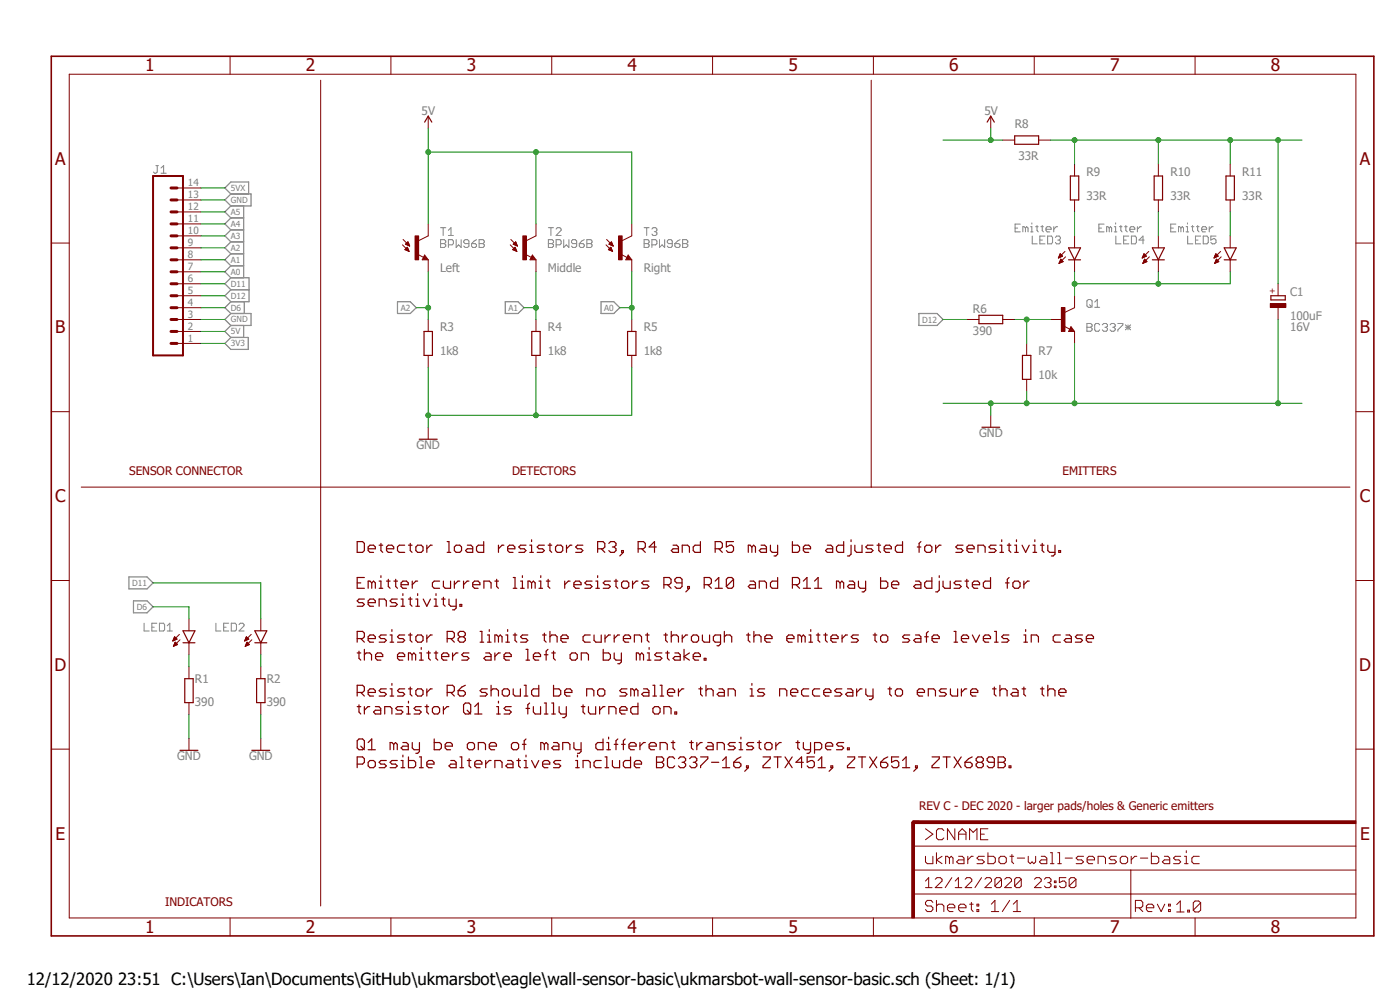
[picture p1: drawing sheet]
<svg xmlns="http://www.w3.org/2000/svg" width="297mm" height="210mm" viewBox="0 0 297 210" stroke-linecap="round" stroke-linejoin="round" font-family="sans-serif">
<defs><g id="words">
<g font-size="3.7" fill="#800000">
<text x="30.8" y="15.2">1</text>
<text x="64.9" y="15.2">2</text>
<text x="99" y="15.2">3</text>
<text x="133.1" y="15.2">4</text>
<text x="167.3" y="15.2">5</text>
<text x="201.4" y="15.2">6</text>
<text x="235.5" y="15.2">7</text>
<text x="269.6" y="15.2">8</text>
<text x="11.7" y="35">A</text>
<text x="288.5" y="35">A</text>
<text x="11.7" y="70.7">B</text>
<text x="288.5" y="70.7">B</text>
<text x="11.7" y="106.6">C</text>
<text x="288.5" y="106.6">C</text>
<text x="11.6" y="142.4">D</text>
<text x="288.3" y="142.4">D</text>
<text x="11.8" y="178.1">E</text>
<text x="288.5" y="178.1">E</text>
<text x="30.8" y="197.9">1</text>
<text x="64.9" y="197.9">2</text>
<text x="99" y="197.9">3</text>
<text x="133.1" y="197.9">4</text>
<text x="167.3" y="197.9">5</text>
<text x="201.4" y="197.9">6</text>
<text x="235.5" y="197.9">7</text>
<text x="269.6" y="197.9">8</text>
</g>
<text font-size="3.6" x="5.7" y="209">12/12/2020 23:51 C:\Users\Ian\Documents\GitHub\ukmarsbot\eagle\wall-sensor-basic\ukmarsbot-wall-sensor-basic.sch (Sheet: 1/1)</text>
<g font-size="2.5" fill="#808080">
<text x="89.5" y="24.4">5V</text>
<text x="208.8" y="24.4">5V</text>
<text x="215.3" y="27.2">R8</text>
<text x="216.1" y="34">33R</text>
<text x="230.5" y="37.3">R9</text>
<text x="248.3" y="37.3">R10</text>
<text x="263.5" y="37.3">R11</text>
<text x="230.5" y="42.4">33R</text>
<text x="248.3" y="42.4">33R</text>
<text x="263.5" y="42.4">33R</text>
<text x="93.4" y="57.7">Left</text>
<text x="116.2" y="57.7">Middle</text>
<text x="136.6" y="57.7">Right</text>
<text x="273.7" y="62.7">C1</text>
<text x="93.4" y="70.3">R3</text>
<text x="116.2" y="70.3">R4</text>
<text x="136.6" y="70.3">R5</text>
<text x="206.4" y="71.1">390</text>
<text x="206.4" y="66.3">R6</text>
<text x="273.7" y="67.8">100uF</text>
<text x="273.7" y="70.3">16V</text>
<text x="93.4" y="75.4">1k8</text>
<text x="116.2" y="75.4">1k8</text>
<text x="136.6" y="75.4">1k8</text>
<text x="220.3" y="75.4">R7</text>
<text x="220.3" y="80.5">10k</text>
<text x="88.4" y="95.2">GND</text>
<text x="207.7" y="92.7">GND</text>
<text x="41.4" y="149.8">390</text>
<text x="41.4" y="145">R1</text>
<text x="56.6" y="149.8">390</text>
<text x="56.6" y="145">R2</text>
<text x="37.6" y="161.2">GND</text>
<text x="52.8" y="161.2">GND</text>
</g>
<g font-size="2.5" fill="#800000">
<text x="27.4" y="100.8">SENSOR CONNECTOR</text>
<text x="108.6" y="100.8">DETECTORS</text>
<text x="225.4" y="100.8">EMITTERS</text>
<text x="195" y="171.9">REV C - DEC 2020 - larger pads/holes &amp; Generic emitters</text>
<text x="35" y="192.2">INDICATORS</text>
</g>
<g font-size="2.1" fill="#808080">
<text x="39.9" y="39.5">14</text>
<text x="39.9" y="47.1">11</text>
<text x="39.9" y="44.6">12</text>
<text x="39.9" y="42">13</text>
<text x="39.9" y="52.2">9</text>
<text x="39.9" y="49.7">10</text>
<text x="39.9" y="59.8">6</text>
<text x="39.9" y="57.3">7</text>
<text x="39.9" y="54.7">8</text>
<text x="39.9" y="64.9">4</text>
<text x="39.9" y="62.4">5</text>
<text x="39.9" y="70">2</text>
<text x="39.9" y="67.4">3</text>
<text x="39.9" y="72.5">1</text>
</g>
<g font-size="1.8" fill="#808080">
<text x="49" y="40.5">5VX</text>
<text x="49" y="43.1">GND</text>
<text x="49" y="45.6">A5</text>
<text x="49" y="50.7">A3</text>
<text x="49" y="48.1">A4</text>
<text x="49" y="53.2">A2</text>
<text x="49" y="55.8">A1</text>
<text x="49" y="58.3">A0</text>
<text x="49" y="63.4">D12</text>
<text x="49" y="65.9">D6</text>
<text x="49" y="60.8">D11</text>
<text x="85" y="65.9">A2</text>
<text x="107.9" y="65.9">A1</text>
<text x="128.2" y="65.9">A0</text>
<text x="49" y="71">5V</text>
<text x="49" y="68.4">GND</text>
<text x="195.7" y="68.5">D12</text>
<text x="49" y="73.5">3V3</text>
<text x="28.1" y="124.3">D11</text>
<text x="29" y="129.4">D6</text>
</g>
<text font-size="1.8" fill="#800000" x="270.6" y="62.3" transform="rotate(-90 270.6 62.3)">+</text>
</g></defs>
<path d="M10.5 11.6l281.3 187.3M291.8 11.6l-281.3 187.3" fill="none" stroke="#fff" stroke-width=".21"/>
<g fill="none" stroke="#808080" stroke-width=".21">
<path d="M33.1 35.1h.5M33.4 35.1v1.4l-.3 .2h-.3l-.2-.2M34.2 36.7h1.1M34.2 35.6l.5-.5v1.6M93.5 50.8h.8l.3 .3v.3l-.3 .3 .3 .2v.3l-.3 .3h-.8zM93.5 51.7h.8M93.5 48.3h1.1M94 48.3v1.7M95.1 51.9h.8l.3-.2v-.6l-.3-.3h-.8v1.7M95.1 48.9l.6-.6v1.7M95.1 50h1.1M96.8 50.8v1.7l.5-.6 .5 .6v-1.7"/>
<path d="M99.5 51.7h-.8l-.3-.3v-.3l.3-.3h.5l.3 .3v1.1l-.3 .3h-.5l-.3-.3M100 51.7h.8l.3 .2v.3l-.3 .3h-.5l-.3-.3zM101.1 50.8l-1.1 .9M101.6 50.8h.9l.2 .3v.3l-.2 .3 .2 .2v.3l-.2 .3h-.9zM101.6 51.7h.9M116.3 50.8h.8l.3 .3v.3l-.3 .3 .3 .2v.3l-.3 .3h-.8zM116.3 51.7h.8M116.3 48.3h1.1M116.9 48.3v1.7M118 51.9h.8l.2-.2v-.6l-.2-.3h-.8v1.7M118 48.6l.2-.3h.6l.2 .3v.3l-1 1.1h1M119.6 50.8v1.7l.5-.6 .6 .6v-1.7"/>
<path d="M122.3 51.7h-.8l-.3-.3v-.3l.3-.3h.5l.3 .3v1.1l-.3 .3h-.5l-.3-.3M122.9 51.7h.8l.3 .2v.3l-.3 .3h-.6l-.2-.3zM124 50.8l-.6 .3-.5 .6M124.5 50.8h.8l.3 .3v.3l-.3 .3 .3 .2v.3l-.3 .3h-.8zM124.5 51.7h.8M136.7 50.8h.8l.2 .3v.3l-.2 .3 .2 .2v.3l-.2 .3h-.8zM136.7 51.7h.8M136.7 48.3h1M137.2 48.3v1.7M138.3 51.9h.8l.3-.2v-.6l-.3-.3h-.8v1.7M138.3 48.6l.3-.3h.5l.3 .3v.3l-.3 .2M138.8 49.1h.3"/>
<path d="M139.1 49.1l.3 .3v.3l-.3 .3h-.5l-.3-.3M139.9 50.8v1.7l.6-.6 .5 .6v-1.7M142.6 51.7h-.8l-.2-.3v-.3l.2-.3h.6l.2 .3v1.1l-.2 .3h-.6l-.2-.3M143.2 51.7h.8l.3 .2v.3l-.3 .3h-.5l-.3-.3zM144.3 50.8l-1.1 .9M144.8 50.8h.8l.3 .3v.3l-.3 .3 .3 .2v.3l-.3 .3h-.8zM144.8 51.7h.8M215.3 48.4h.6M216.5 47.5h-1.2v1.7h1.2M217.6 48.4l-.3-.3h-.3v1.1M217.6 48.4v.8M217.6 48.4l.2-.3 .3 .3v.8"/>
<path d="M218.7 49.2h.5M218.7 48.1h.2v1.1M218.9 47.3v.2M219 50.1v1.6h1M219.7 48.1h.6M220 47.8v1.1l.3 .3M220.6 50.9h.5M220.8 48.1h.6M221.1 47.8v1.1l.3 .3M221.7 50.1h-1.1v1.6h1.1M221.9 48.6h1.1v-.2l-.3-.3h-.5l-.3 .3v.5l.3 .3h.5M222.2 50.1h.9l.2 .3v1l-.2 .3h-.9z"/>
<path d="M223.6 48.1v1.1M223.9 50.4l.3-.3h.5l.3 .3v.2l-.3 .3M224.4 48.1h-.3l-.5 .5M224.4 50.9h.3M224.7 50.9l.3 .3v.2l-.3 .3h-.5l-.3-.3M233.1 48.4h.6M234.2 47.5h-1.1v1.7h1.1M235.3 48.4l-.3-.3h-.2v1.1M235.3 48.4v.8M235.3 48.4l.3-.3 .2 .3v.8M236.4 49.2h.5M236.4 48.1h.3v1.1"/>
<path d="M236.7 47.3v.2M236.7 50.1v1.6h1.1M237.5 48.1h.5M237.8 47.8v1.1l.2 .3M238.4 50.9h.5M238.6 48.1h.5M238.8 47.8v1.1l.3 .3M239.5 50.1h-1.1v1.6h1.1M239.7 48.6h1v-.2l-.2-.3h-.6l-.2 .3v.5l.2 .3h.6M240 50.1h.8l.3 .3v1l-.3 .3h-.8zM241.3 48.1v1.1M242.1 48.1h-.2l-.6 .5"/>
<path d="M242.7 50.9h-1.1l.9-.8v1.6M248.4 48.4h.5M249.5 47.5h-1.1v1.7h1.1M250.5 48.4l-.2-.3h-.3v1.1M250.5 48.4v.8M250.5 48.4l.3-.3 .3 .3v.8M251.6 49.2h.6M251.6 48.1h.3v1.1M251.9 47.3v.2M252 50.1v1.6h1.1M252.7 48.1h.6M253 47.8v1.1l.3 .3"/>
<path d="M253.6 50.9h.6M253.8 48.1h.6M254.1 47.8v1.1l.3 .3M254.7 50.1h-1.1v1.6h1.1M254.9 48.6h1.1v-.2l-.3-.3h-.5l-.3 .3v.5l.3 .3h.5M255.3 50.1h.8l.2 .3v1l-.2 .3h-.8zM256.5 48.1v1.1M257.4 48.1h-.3l-.6 .5M258 50.1h-1.1v.8l.8-.3 .3 .3v.5l-.3 .3h-.5l-.3-.3M230.6 68.6h.8l.3 .3v.3l-.3 .2 .3 .3v.3l-.3 .3h-.8zM230.6 69.4h.8M230.9 63.5h.5l.3 .3v1.1l-.3 .3h-.5l-.3-.3v-1.1z"/>
<path d="M231.1 64.6l.6 .6M232.2 65.2h1.1M232.2 64.1l.6-.6v1.7M233.3 68.9l-.3-.3h-.5l-.3 .3v1.1l.3 .3h.5l.3-.3M233.8 68.9l.3-.3h.6l.2 .3v.3l-.2 .2M234.4 69.4h.3M234.7 69.4l.2 .3v.3l-.2 .3h-.6l-.3-.3M235.5 68.9l.3-.3h.5l.3 .3v.3l-.3 .2M236.1 69.4h.2M236.3 69.4l.3 .3v.3l-.3 .3h-.5l-.3-.3M237.2 68.6h1v.3l-1 1.1v.3M238.8 69.4h1.1"/>
<path d="M238.8 68.9l1.1 1.1M239.3 68.9v1.1M239.9 68.9l-1.1 1.1M30.6 132.2v1.7h1.1M32.2 133.1h.5M33.3 132.2h-1.1v1.7h1.1M33.8 132.2h.9l.2 .3v1.1l-.2 .3h-.9zM35.5 133.9h1.1M35.5 132.8l.5-.6v1.7M45.8 132.2v1.7h1.1M47.5 133.1h.5M48.5 132.2h-1v1.7h1"/>
<path d="M49.1 132.2h.8l.3 .3v1.1l-.3 .3h-.8zM50.7 132.5l.3-.3h.5l.3 .3v.3l-1.1 1.1h1.1"/>
</g>
<g fill="none" stroke="#808080" stroke-width=".25">
<path d="M49 58.9h3.8v5.1h-3.8M49 41.1h4.3v2.6h-4.3M49 41.1l-1.3 1.3 1.3 1.3M49 58.9l-1.3 1.3 1.3 1.3M49 48.8l-1.3 1.2 1.3 1.3M49 48.8h2.7M49 51.3h2.7M49 46.2l-1.3 1.3 1.3 1.3M49 46.2h2.7M49 43.7l-1.3 1.3 1.3 1.2M49 51.3l-1.3 1.3 1.3 1.2M49 53.8h2.7"/>
<path d="M49 53.8l-1.3 1.3 1.3 1.3M49 56.4h2.7M49 56.4l-1.3 1.3 1.3 1.2M49 41.1l-1.3-1.2 1.3-1.3h3.7v2.5M51.7 43.7v15.2M49 66.5h4.3v2.5h-4.3M49 61.5l-1.3 1.2 1.3 1.3M49 61.5h3.8M49 69l-1.3 1.3 1.3 1.3M49 71.6h3.7v2.5h-3.7l-1.3-1.2zM49 66.5l-1.3 1.3 1.3 1.2M49 64l-1.3 1.3 1.3 1.2"/>
<path d="M51.7 69v2.6M51.8 64v2.5M84.3 64h2.7l1.3 1.3-1.3 1.2h-2.7zM107.2 64h2.7l1.3 1.3-1.3 1.2h-2.7zM127.5 64h2.7l1.3 1.3-1.3 1.2h-2.7zM194.9 66.5h3.9l1.3 1.3-1.3 1.2h-3.9zM27.3 122.4h3.9l1.3 1.3-1.3 1.2h-3.9zM28.3 127.5h2.9l1.3 1.2-1.3 1.3h-2.9z"/>
</g>
<g fill="none" stroke="#800000" stroke-width=".21">
<path d="M68 17v175.2M184.8 17v86.3M37.5 39.9h5.1M37.5 57.7h5.1M37.5 55.1h5.1M37.5 52.6h5.1M37.5 50h5.1M37.5 47.5h5.1M37.5 45h5.1M37.5 42.4h5.1M37.5 72.9h5.1M37.5 70.3h5.1"/>
<path d="M37.5 67.8h5.1M37.5 65.3h5.1M37.5 62.7h5.1M37.5 60.2h5.1M17.2 103.3h269.2"/>
</g>
<g fill="none" stroke="#800000" stroke-width=".25">
<path d="M75.8 114.9h1.1l.4 .4v1.5l-.4 .4h-1.1zM78.1 116.4h1.5v-.4l-.4-.3h-.7l-.4 .3v.8l.4 .4h.7M80.4 115.7h.8M80.8 115.3v1.5l.4 .4M82 116.4h1.5v-.4l-.4-.3h-.7l-.4 .3v.8l.4 .4h.7M85.9 115.7h-1.2l-.4 .3v.8l.4 .4h1.2M86.7 115.7h.7M87 115.3v1.5l.4 .4M88.2 116l.4-.3h.8l.3 .3v.8l-.3 .4h-.8l-.4-.4zM90.6 115.7v1.5M91.7 115.7h-.4l-.7 .7M94.9 117.2h.7"/>
<path d="M94.9 114.9h.3v2.3M96.4 116l.4-.3h.7l.4 .3v.8l-.4 .4h-.7l-.4-.4zM99.1 115.7h.8l.4 .3v1.2h-1.2l-.3-.4 .3-.4h1.2M102.6 114.9v2.3h-1.1l-.4-.4v-.8l.4-.3h1.1M105.7 115.7v1.5M106.9 115.7h-.4l-.8 .7M107.7 116.4h1.5v-.4l-.4-.3h-.7l-.4 .3v.8l.4 .4h.7M111.6 115.7h-1.2l-.3 .3 .3 .4h.8l.4 .4-.4 .4h-1.1M112.4 117.2h.8M112.4 115.7h.4v1.5M112.8 114.5v.4M115.5 115.7h-1.2l-.3 .3 .3 .4h.8l.4 .4-.4 .4h-1.1"/>
<path d="M116.3 115.7h.8M116.7 115.3v1.5l.4 .4M117.9 116l.3-.3h.8l.4 .3v.8l-.4 .4h-.8l-.3-.4zM120.2 115.7v1.5M121.3 115.7h-.4l-.7 .7M123.7 115.7h-1.2l-.4 .3 .4 .4h.8l.4 .4-.4 .4h-1.2M126.8 116.4h1.1l.4-.4v-.7l-.4-.4h-1.1v2.3M127.6 116.4l.7 .8M129.2 115.3l.3-.4h.8l.4 .4v.4l-.4 .3M129.9 116h.4M130.3 116l.4 .4v.4l-.4 .4h-.8l-.3-.4M131.9 116.8h.3v.4h-.3z"/>
<path d="M132.2 117.2l-.7 .7M135.4 116.4h1.1l.4-.4v-.7l-.4-.4h-1.1v2.3M136.1 116.4l.8 .8M139.2 116h-1.5l1.2-1.1v2.3M142.8 115.7h.8l.3 .3v1.2h-1.1l-.4-.4 .4-.4h1.1M144.7 117.2v-1.5h1.2l.4 .3v1.2M148.6 114.9v2.3h-1.2l-.3-.4v-.8l.3-.3h1.2M151.7 116.4h1.2l.3-.4v-.7l-.3-.4h-1.2v2.3M152.5 116.4l.7 .8M155.6 114.9h-1.5v1.1l.8-.3h.3l.4 .3v.8l-.4 .4h-.7l-.4-.4M159.5 116l-.4-.3h-.4v1.5M159.5 116v1.2"/>
<path d="M159.5 116l.4-.3 .4 .3v1.2M161.5 115.7h.7l.4 .3v1.2h-1.1l-.4-.4 .4-.4h1.1M163.4 115.7v1.1l.4 .4h1.2M165 115.7v1.9l-.4 .3h-.4M168.1 114.9v2.3h1.1l.4-.4v-.8l-.4-.3h-1.1M170.4 116.4h1.6v-.4l-.4-.3h-.8l-.4 .3v.8l.4 .4h.8M175.5 115.7h.8l.4 .3v1.2h-1.2l-.4-.4 .4-.4h1.2M179 114.9v2.3h-1.2l-.3-.4v-.8l.3-.3h1.2M180.6 115.7v1.9l-.4 .3h-.4M180.6 114.5v.4M181.4 115.7v1.1l.3 .4h1.2v-1.5M185.2 115.7h-1.1l-.4 .3 .4 .4h.7l.4 .4-.4 .4h-1.1"/>
<path d="M186.1 115.7h.7M186.4 115.3v1.5l.4 .4M187.6 116.4h1.5v-.4l-.4-.3h-.7l-.4 .3v.8l.4 .4h.7M191.5 114.9v2.3h-1.2l-.4-.4v-.8l.4-.3h1.2M194.6 116h.8M195.4 114.9l-.4 .4v1.9M196.2 116l.4-.3h.7l.4 .3v.8l-.4 .4h-.7l-.4-.4zM198.5 115.7v1.5M199.6 115.7h-.3l-.8 .7M204.3 115.7h-1.1l-.4 .3 .4 .4h.7l.4 .4-.4 .4h-1.1M205.1 116.4h1.6v-.4l-.4-.3h-.8l-.4 .3v.8l.4 .4h.8M207.5 117.2v-1.5h1.1l.4 .3v1.2"/>
<path d="M211.3 115.7h-1.1l-.4 .3 .4 .4h.7l.4 .4-.4 .4h-1.1M212.1 117.2h.8M212.1 115.7h.4v1.5M212.5 114.5v.4M213.7 115.7h.8M214.1 115.3v1.5l.4 .4M215.3 117.2h.7M215.3 115.7h.3v1.5M215.6 114.5v.4M216.8 115.7l.8 1.5 .8-1.5M219.2 117.2h.7M219.2 115.7h.3v1.5"/>
<path d="M219.5 114.5v.4M220.7 115.7h.8M221.1 115.3v1.5l.4 .4M222.3 115.7v1.1l.4 .4h1.1M223.8 115.7v1.9l-.4 .3h-.3M224.6 116.8h.4v.4h-.4zM75.8 135.5h1.1l.4-.4v-.8l-.4-.4h-1.1v2.3M75.8 123.7h.7M75.8 138.5h.7M76.2 138.1v1.6l.3 .3M76.5 135.5l.8 .7M77.3 122.5h-1.5v2.3h1.5"/>
<path d="M77.3 137.8v2.2M77.3 127.1h-1.1l-.4 .4 .4 .3h.7l.4 .4-.4 .4h-1.1M77.3 138.9l.4-.4h.7l.4 .4v1.1M78.1 127.8h1.5v-.3l-.4-.4h-.7l-.4 .4v.7l.4 .4h.7M78.1 135.5h1.5v-.4l-.4-.4h-.7l-.4 .4v.7l.4 .4h.7M78.9 123.7l-.4-.4h-.4v1.5M78.9 123.7l.3-.4 .4 .4v1.1M78.9 123.7v1.1M79.7 139.3h1.5v-.4l-.4-.4h-.7l-.4 .4v.8l.4 .3h.7M80.4 123.3h.4v1.5M80.4 124.8h.8M80.4 128.6v-1.5h1.2l.4 .4v1.1"/>
<path d="M80.8 122.1v.4M82 134.7h-1.2l-.4 .4 .4 .4h.8l.4 .3-.4 .4h-1.2M82 123.3h.8M82.4 122.9v1.5l.4 .4M82.8 136.2h.7M82.8 134.7h.3v1.5M83.1 133.6v.3M83.6 123.3h.7M83.9 122.9v1.5l.4 .4M84.3 127.1h-1.2l-.3 .4 .3 .3h.8l.4 .4-.4 .4h-1.1M84.3 139.3h1.6v-.4l-.4-.4h-.8l-.4 .4v.8l.4 .3h.8M85.1 124h1.5v-.3l-.4-.4h-.7l-.4 .4v.7l.4 .4h.7"/>
<path d="M85.1 128.6h.8M85.1 127.1h.4v1.5M85.5 125.9v.4M85.9 134.7h-1.2l-.4 .4 .4 .4h.8l.4 .3-.4 .4h-1.2M86.7 127.1h.7M86.7 134.7h.7M87 126.7v1.5l.4 .4M87 134.3v1.5l.4 .4M87.4 138.9l.4-.4 .4 .4v1.1M87.4 138.9l-.4-.4h-.3v1.5M87.4 138.9v1.1M87.5 123.3v1.5"/>
<path d="M88.2 135.1l.4-.4h.8l.3 .4v.7l-.3 .4h-.8l-.4-.4zM88.2 128.6h.8M88.2 127.1h.4v1.5M88.6 123.3h-.4l-.7 .7M88.6 125.9v.4M89 138.5h.4v1.5M89.4 137.4v.4M89.8 127.1l.8 1.5 .7-1.5M90.6 134.7v1.5M90.6 138.5h.7M90.9 138.1v1.6l.4 .3M91.7 134.7h-.4l-.7 .8"/>
<path d="M92.1 128.6h.8M92.1 127.1h.4v1.5M92.1 138.5h.8M92.5 125.9v.4M92.5 138.1v1.6l.4 .3M93.3 123.3h-1.2l-.4 .4v.7l.4 .4h1.2M93.7 127.1h.7M93.7 139.3h1.5v-.4l-.4-.4h-.7l-.4 .4v.8l.4 .3h.7M94.1 123.3v1.1l.3 .4h1.2v-1.5M94.1 126.7v1.5l.3 .4M94.9 135.5h1.1l.4-.4v-.8l-.4-.4h-1.1v2.3M95.2 127.1v1.1l.4 .4h1.2"/>
<path d="M95.6 135.5l.8 .7M96 138.5v1.5M96.4 123.3v1.5M96.8 127.1v1.9l-.4 .4h-.4M97.2 138.5h-.4l-.8 .8M97.5 123.3h-.3l-.8 .7M97.6 128.2h.4v.4h-.4zM97.6 135.1l-.4-.4v-.4l.4-.4h.7l.4 .4v.4l-.4 .4M97.6 135.1l-.4 .4v.3l.4 .4h.7l.4-.4v-.3l-.4-.4M97.6 135.1h.7M98.3 123.3v1.5M99.5 123.3h-.4l-.8 .7"/>
<path d="M99.5 138.5h-1.2l-.3 .4 .3 .4h.8l.4 .4-.4 .3h-1.1M100.3 124h1.5v-.3l-.4-.4h-.7l-.4 .4v.7l.4 .4h.7M101.9 133.9h.3v2.3M101.9 136.2h.7M102.7 124.8v-1.5h1.1l.4 .4v1.1M103 138.5h.8l.4 .4v1.1h-1.2l-.3-.3 .3-.4h1.2M103.4 136.2h.8M103.4 134.7h.4v1.5M103.8 133.6v.3M105 123.3h.7M105 138.5v1.5M105.4 122.9v1.5l.3 .4"/>
<path d="M105.7 135.1l.4-.4 .4 .4v1.1M105.7 135.1v1.1M105.7 135.1l-.3-.4h-.4v1.5M106.1 138.5h-.4l-.7 .8M106.9 139.3h1.6v-.4l-.4-.4h-.8l-.4 .4v.8l.4 .3h.8M107.3 134.7h.4v1.5M107.3 136.2h.8M107.7 133.6v.3M108.9 122.5h.4v2.3M108.9 124.8h.7M108.9 134.7h.7M109.3 134.3v1.5l.3 .4"/>
<path d="M110.4 124.8h.8M110.4 123.3h.4v1.5M110.8 122.1v.4M111.6 137.8h.4v2.2M112 134.7h-1.2l-.4 .4 .4 .4h.8l.4 .3-.4 .4h-1.2M112.8 123.7v1.1M112.8 123.7l-.4-.4h-.4v1.5M112.8 123.7l.4-.4 .3 .4v1.1M113.2 139.3h1.5v-.4l-.4-.4h-.8l-.3 .4v.8l.3 .3h.8M114.3 124.8h.8M114.3 123.3h.4v1.5M114.7 122.1v.4"/>
<path d="M115.1 134.7h.8M115.5 134.3v1.5l.4 .4M115.5 138.9h.7M115.9 123.3h.8M116.2 137.8l-.3 .3v1.9M116.3 122.9v1.5l.4 .4M116.7 133.9v2.3M116.7 135.1l.4-.4h.7l.4 .4v1.1M117.1 138.5h.7M117.4 138.1v1.6l.4 .3M119 135.5h1.5v-.4l-.4-.4h-.7l-.4 .4v.7l.4 .4h.7M119.8 123.3v1.5"/>
<path d="M120.9 123.3h-.3l-.8 .7M120.9 138.9l.4-.4h.8l.4 .4v.8l-.4 .3h-.8l-.4-.3zM121.8 124h1.5v-.3l-.4-.4h-.8l-.3 .4v.7l.3 .4h.8M125.2 134.7h-1.1l-.4 .4v.7l.4 .4h1.1M125.6 123.3h-1.1l-.4 .4 .4 .3h.7l.4 .4-.4 .4h-1.1M126 134.7v1.1l.4 .4h1.2v-1.5M126.4 123.3h.4v1.5M126.4 124.8h.8M126.8 122.1v.4M128 137.8v2.2h1.1l.4-.3v-.8l-.4-.4h-1.1M128.4 134.7v1.5M129.5 123.3h-1.1l-.4 .4 .4 .3h.7l.4 .4-.4 .4h-1.1"/>
<path d="M129.5 134.7h-.4l-.7 .8M130.3 123.3h.8M130.3 134.7v1.5M130.3 138.5v1.2l.4 .3h1.1M130.7 122.9v1.5l.4 .4M131.4 134.7h-.3l-.8 .8M131.8 138.5v1.9l-.4 .4h-.3M131.9 123.7l.3-.4h.8l.4 .4v.7l-.4 .4h-.8l-.3-.4zM132.2 135.5h1.6v-.4l-.4-.4h-.8l-.4 .4v.7l.4 .4h.8M134.2 123.3v1.5M134.6 136.2v-1.5h1.1l.4 .4v1.1M135.3 123.3h-.3l-.8 .7"/>
<path d="M135.8 138.9l-.4-.4h-.4v1.5M135.8 138.9v1.1M135.8 138.9l.3-.4 .4 .4v1.1M136.9 134.7h.8M137.3 134.3v1.5l.4 .4M137.3 138.5h.4v1.5M137.7 123.3h-1.2l-.4 .4 .4 .3h.8l.4 .4-.4 .4h-1.2M137.7 137.4v.4M140.4 138.5h-1.1l-.4 .4 .4 .4h.7l.4 .4-.4 .3h-1.1M140.8 124h1.2l.4-.3v-.8l-.4-.4h-1.2v2.3M140.8 134.7h.8M141.2 134.3v1.5l.4 .4"/>
<path d="M141.2 138.5h.8M141.6 124l.8 .8M141.6 138.1v1.6l.4 .3M142.4 135.1l.4-.4h.8l.3 .4v1.1M142.4 133.9v2.3M143.2 138.5h.7l.4 .4v1.1h-1.1l-.4-.3 .4-.4h1.1M144.7 123.7h-1.1l-.4-.4v-.4l.4-.4h.7l.4 .4v1.5l-.4 .4h-.7l-.4-.4M144.7 134.7v1.5M145.1 137.8v2.2M145.9 124.4h.4v.4h-.4zM145.9 134.7h-.4l-.8 .8M146.3 124.8l-.8 .8"/>
<path d="M146.3 138.5l-1.2 .8 1.2 .7M146.7 135.1l.4-.4h.7l.4 .4v.7l-.4 .4h-.7l-.4-.4zM147.1 139.3h1.5v-.4l-.4-.4h-.8l-.3 .4v.8l.3 .3h.8M149 134.7v1.1l.4 .4h1.1v-1.5M149.4 124h1.1l.4-.3v-.8l-.4-.4h-1.1v2.3M149.4 139.7h.4v.3h-.4zM150.2 124l.7 .8M151.7 124.8h1.5M151.7 123.3l.8-.8v2.3M152.9 136.2h-1.2l-.4-.4v-.7l.4-.4h1.2v1.9l-.4 .4h-.4M153.7 135.1l.4-.4h.8l.3 .4v1.1M153.7 133.9v2.3"/>
<path d="M155.6 122.9l-.4-.4h-.7l-.4 .4v1.5M155.6 122.9v1.5l-.4 .4h-.7l-.4-.4M155.6 122.9l-1.5 1.5M158.4 134.7h.7M158.7 134.3v1.5l.4 .4M159.1 123.3h.8l.4 .4v1.1h-1.2l-.4-.4 .4-.4h1.2M159.9 135.1l.4-.4h.8l.4 .4v1.1M159.9 133.9v2.3M161.1 124.8v-1.5h1.1l.4 .4v1.1M162.3 135.5h1.5v-.4l-.4-.4h-.8l-.3 .4v.7l.3 .4h.8M165 122.5v2.3h-1.2l-.4-.4v-.7l.4-.4h1.2M166.9 135.5h1.5v-.4l-.3-.4h-.8l-.4 .4v.7l.4 .4h.8"/>
<path d="M168.1 124h1.1l.4-.3v-.8l-.4-.4h-1.1v2.3M168.9 124l.7 .8M170.1 135.1l-.4-.4h-.4v1.5M170.1 135.1v1.1M170.1 135.1l.3-.4 .4 .4v1.1M170.4 124.8h1.6M170.4 123.3l.8-.8v2.3M171.6 136.2h.8M171.6 134.7h.4v1.5M172 133.6v.3M172.8 124.8h1.5M172.8 123.3l.8-.8v2.3"/>
<path d="M173.2 134.7h.7M173.6 134.3v1.5l.3 .4M174.8 134.7h.7M175.1 134.3v1.5l.4 .4M176.3 135.5h1.5v-.4l-.4-.4h-.7l-.4 .4v.7l.4 .4h.7M178.2 123.7l.4-.4 .4 .4v1.1M178.2 123.7l-.4-.4h-.3v1.5M178.2 123.7v1.1M178.6 134.7v1.5M179.8 134.7h-.4l-.8 .8M180.2 123.3h.7l.4 .4v1.1h-1.1l-.4-.4 .4-.4h1.1M182.1 123.3v1.1l.4 .4h1.1"/>
<path d="M182.1 134.7h-1.1l-.4 .4 .4 .4h.7l.4 .3-.4 .4h-1.1M183.6 123.3v1.9l-.3 .4h-.4M185.3 134.7h.7M185.6 134.3v1.5l.4 .4M186.8 122.5v2.3h1.2l.3-.4v-.7l-.3-.4h-1.2M187.2 134.7h.8l.3 .4v.7l-.3 .4h-.8l-.4-.4v-.7zM189.1 124h1.6v-.3l-.4-.4h-.8l-.4 .4v.7l.4 .4h.8M193 134.7h-1.1l-.4 .4 .4 .4h.7l.4 .3-.4 .4h-1.1M194.2 123.3h.8l.4 .4v1.1h-1.2l-.4-.4 .4-.4h1.2M194.2 134.7h.8l.4 .4v1.1h-1.2l-.4-.4 .4-.3h1.2M196.2 135.1h.7M196.9 133.9l-.3 .4v1.9"/>
<path d="M197.7 122.5v2.3h-1.1l-.4-.4v-.7l.4-.4h1.1M197.7 135.5h1.6v-.4l-.4-.4h-.8l-.4 .4v.7l.4 .4h.8M199.3 123.3v1.9l-.4 .4h-.4M199.3 122.1v.4M200.1 123.3v1.1l.3 .4h1.2v-1.5M202.4 133.9h.4v2.3M202.4 136.2h.8M203.9 123.3h-1.1l-.4 .4 .4 .3h.7l.4 .4-.4 .4h-1.1M204 135.5h1.5v-.4l-.4-.4h-.8l-.3 .4v.7l.3 .4h.8M204.7 123.3h.8M205.1 122.9v1.5l.4 .4M206.3 124h1.5v-.3l-.4-.4h-.7l-.4 .4v.7l.4 .4h.7"/>
<path d="M206.3 134.7l.8 1.5 .7-1.5M208.6 135.5h1.5v-.4l-.3-.4h-.8l-.4 .4v.7l.4 .4h.8M210.1 122.5v2.3h-1.1l-.4-.4v-.7l.4-.4h1.1M211 133.9h.4v2.3M211 136.2h.8M213.3 123.7h.8M214 134.7h-1.1l-.4 .4 .4 .4h.8l.3 .3-.3 .4h-1.2M214.1 122.5l-.4 .4v1.9M214.9 123.7l.4-.4h.7l.4 .4v.7l-.4 .4h-.7l-.4-.4zM217.2 123.3v1.5M217.2 136.2h.8M217.2 134.7h.4v1.5"/>
<path d="M217.6 133.6v.3M218.4 123.3h-.4l-.8 .7M218.8 136.2v-1.5h1.1l.4 .4v1.1M225 134.7h-1.2l-.4 .4v.7l.4 .4h1.2M226.1 134.7h.8l.4 .4v1.1h-1.2l-.3-.4 .3-.3h1.2M229.7 134.7h-1.2l-.4 .4 .4 .4h.8l.4 .3-.4 .4h-1.2M230.5 135.5h1.5v-.4l-.4-.4h-.8l-.3 .4v.7l.3 .4h.8M75.8 146.9h1.1l.4-.4v-.7l-.4-.4h-1.1v2.3M75.8 157.1l.4-.3h.7l.4 .3v1.6l-.4 .3h-.7l-.4-.3zM75.8 149.9h.7M76.2 149.5v1.5l.3 .5M76.5 146.9l.8 .8"/>
<path d="M76.5 158.3l.8 .7M77.3 149.9v1.6M78.1 146.9h1.5v-.4l-.4-.4h-.7l-.4 .4v.8l.4 .4h.7M78.1 157.5l.8-.7v2.2M78.1 159h1.5M78.4 149.9h-.3l-.8 .8M79.6 149.9h.8l.4 .4v1.2h-1.2l-.4-.5 .4-.3h1.2M81.6 151.5v-1.6h1.2l.3 .4v1.2M82 146.1h-1.2l-.4 .4 .4 .4h.8l.4 .4-.4 .4h-1.2M82.8 146.1h.3v1.6M82.8 147.7h.7M83.1 145v.4"/>
<path d="M83.5 157.9v1.1M83.5 157.9l-.4-.4h-.3v1.5M83.5 157.9l.4-.4 .4 .4v1.1M85.5 157.5h.7l.4 .4v1.1h-1.1l-.4-.3 .4-.4h1.1M85.5 149.9h-1.2l-.4 .4 .4 .4h.8l.4 .3-.4 .5h-1.2M85.9 146.1h-1.2l-.4 .4 .4 .4h.8l.4 .4-.4 .4h-1.2M86.3 149.9h.4v1.6M86.3 151.5h.7M86.7 148.8v.3M86.7 146.1h.7M87 145.8v1.5l.4 .4M87.5 157.5v1.2l.3 .3h1.2"/>
<path d="M88.2 146.5l.4-.4h.8l.3 .4v.8l-.3 .4h-.8l-.4-.4zM89 140h.8M89 157.5v1.9l-.4 .4h-.4M89.4 149.9h-1.2l-.4 .4 .4 .4h.8l.4 .3-.4 .5h-1.2M90.2 149.9h.7M90.6 146.1v1.6M90.6 149.5v1.5l.3 .5M91.7 146.1h-.4l-.7 .8M92.1 149.9h.8l.4 .4v.7l-.4 .5h-.8l-.4-.5v-.7zM92.1 156.8v2.2h1.2l.3-.3v-.8l-.3-.4h-1.2M94.1 149.9v1.6M94.4 158.3h1.6v-.4l-.4-.4h-.8l-.4 .4v.8l.4 .3h.8"/>
<path d="M94.9 146.9h1.1l.4-.4v-.7l-.4-.4h-1.1v2.3M95.2 149.9h-.4l-.7 .8M95.6 146.9l.8 .8M97.2 146.5h1.1l.4 .4v.4l-.4 .4h-.7l-.4-.4zM98.7 149.1h.8l.4 .4v1.5l-.4 .5h-.8l-.4-.5v-1.5zM98.7 145.4l-.7 .4-.8 .7M99.1 150.7l.8 .8M99.1 157.9l.4-.4h.8l.4 .4v.8l-.4 .3h-.8l-.4-.3zM100.7 151.5h1.5M100.7 149.9l.8-.8v2.4M101.5 159v-1.5h1.1l.4 .4v1.1M103.4 146.1h-1.2l-.3 .4 .3 .4h.8l.4 .4-.4 .4h-1.1"/>
<path d="M103.8 158.3h1.5v-.4l-.4-.4h-.7l-.4 .4v.8l.4 .3h.7M104.2 146.5l.4-.4h.7l.4 .4v1.2M104.2 145.4v2.3M105.4 149.9h.3v1.6M105.4 151.5h.7M105.7 148.8v.3M106.6 146.5l.3-.4h.8l.4 .4v.8l-.4 .4h-.8l-.3-.4zM108.5 149.9h-1.2l-.4 .4 .4 .4h.8l.4 .3-.4 .5h-1.2M108.5 157.9l.4-.4h.7l.4 .4v.8l-.4 .3h-.7l-.4-.3zM108.9 146.1v1.2l.4 .4h1.1v-1.6M110.8 157.9h.8M111.2 145.4h.4v2.3"/>
<path d="M111.2 147.7h.8M111.6 140h.8M111.6 150.3h.8M111.6 156.8l-.4 .3v1.9M112.4 149.1l-.4 .4v2M113.2 149.9v1.1l.3 .5h1.2v-1.6M114.3 145.4v2.3h-1.1l-.4-.4v-.8l.4-.4h1.1M115.5 157.9l-.4-.4h-.4v1.5M115.5 157.9v1.1M115.5 149.1h.4v2.4M115.5 151.5h.7M115.5 157.9l.4-.4 .3 .4v1.1"/>
<path d="M117.1 149.1h.3v2.4M117.1 151.5h.7M117.4 145.4v2.3h1.2l.4-.4v-.8l-.4-.4h-1.2M117.4 157.5h.8l.4 .4v1.1h-1.2l-.3-.3 .3-.4h1.2M118.6 149.9v1.1l.4 .5h1.1M119.4 159v-1.5h1.1l.4 .4v1.1M119.8 146.9h1.5v-.4l-.4-.4h-.7l-.4 .4v.8l.4 .4h.7M120.1 149.9v1.9l-.3 .4h-.4M121.8 157.5v1.2l.3 .3h1.2M123.3 157.5v1.9l-.4 .4h-.4M123.3 140v-1.5h1.2l.3 .4v1.1M123.3 149.9h.8"/>
<path d="M123.7 149.5v1.5l.4 .5M124.5 147.7v-1.6h1.1l.4 .4v1.2M124.8 149.9v1.1l.4 .5h1.2v-1.6M127.2 146.1h.7l.4 .4v.8l-.4 .4h-.7l-.4-.4v-.8zM127.2 149.9v1.6M127.9 156.8v2.2h-1.1l-.4-.3v-.8l.4-.4h1.1M128.4 149.9h-.4l-.8 .8M128.7 159h.8M128.7 157.5h.4v1.5M129.1 156.4v.4M129.2 151.5v-1.6h1.1l.4 .4v1.2M130.3 157.9h.8"/>
<path d="M131.1 156.8l-.4 .3v1.9M131.5 150.7h1.5v-.4l-.4-.4h-.7l-.4 .4v.7l.4 .5h.7M131.9 157.9h.7M132.6 156.8l-.4 .3v1.9M133 146.1h-1.1l-.4 .4 .4 .4h.7l.4 .4-.4 .4h-1.1M133.4 158.3h1.6v-.4l-.4-.4h-.8l-.4 .4v.8l.4 .3h.8M134.6 146.5v1.2M134.6 146.5l-.4-.4h-.4v1.6M134.6 146.5l.4-.4 .3 .4v1.2M135.3 149.1v2.4h-1.1l-.4-.5v-.7l.4-.4h1.1M135.8 157.5v1.5M136.5 146.1h.8l.4 .4v1.2h-1.2l-.4-.4 .4-.4h1.2"/>
<path d="M136.9 157.5h-.4l-.7 .8M137.3 140h.8M137.7 158.3h1.5v-.4l-.3-.4h-.8l-.4 .4v.8l.4 .3h.8M138.5 145.4h.4v2.3M138.5 147.7h.8M138.9 149.9h.8l.3 .4v.7l-.3 .5h-.8l-.4-.5v-.7zM140 145.4h.4v2.3M140 147.7h.8M140 159v-1.5h1.2l.4 .4v1.1M140.8 151.5v-1.6h1.2l.4 .4v1.2M141.6 146.9h1.5v-.4l-.4-.4h-.7l-.4 .4v.8l.4 .4h.7M142.4 157.5h.8"/>
<path d="M142.8 157.1v1.6l.4 .3M143.2 151h.4v.5h-.4zM143.9 146.1v1.6M145.1 146.1h-.4l-.8 .8M146.3 157.5h.8M146.7 157.1v1.6l.4 .3M147.8 157.5v1.5M148.3 146.1h.7M148.6 145.8v1.5l.4 .4M149 157.5h-.4l-.8 .8M149.8 146.5l.4-.4h.7l.4 .4v1.2M149.8 145.4v2.3"/>
<path d="M150.2 157.5h.7l.4 .4v1.1h-1.1l-.4-.3 .4-.4h1.1M152.1 159v-1.5h1.2l.4 .4v1.1M152.5 146.1h.8l.4 .4v1.2h-1.2l-.4-.4 .4-.4h1.2M154.5 147.7v-1.6h1.1l.4 .4v1.2M156 157.5h-1.1l-.4 .4 .4 .4h.7l.4 .4-.4 .3h-1.1M156.8 159h.8M156.8 157.5h.4v1.5M157.2 156.4v.4M159.1 146.1h.4v1.6M159.1 147.7h.8M159.5 145v.4M159.9 157.5h-1.2l-.3 .4 .3 .4h.8l.4 .4-.4 .3h-1.1"/>
<path d="M160.7 157.5h.8M161.1 157.1v1.6l.4 .3M162.2 146.1h-1.1l-.4 .4 .4 .4h.7l.4 .4-.4 .4h-1.1M162.6 157.5h.8l.4 .4v.8l-.4 .3h-.8l-.3-.3v-.8zM164.6 157.5v1.5M165.4 147.7v-1.6h1.1l.4 .4v1.2M165.7 157.5h-.3l-.8 .8M167.7 146.9h1.5v-.4l-.3-.4h-.8l-.4 .4v.8l.4 .4h.8M168.9 157.5h.7M169.2 157.1v1.6l.4 .3M170.4 157.5v1.2l.4 .3h1.2M171.6 146.1h-1.2l-.3 .4v.8l.3 .4h1.2"/>
<path d="M172 157.5v1.9l-.4 .4h-.4M172.8 159h1.1l.4-.3v-.8l-.4-.4h-1.1v2.3M173.9 146.1h-1.1l-.4 .4v.8l.4 .4h1.1M174.8 146.9h1.5v-.4l-.4-.4h-.8l-.3 .4v.8l.3 .4h.8M175.1 158.3h1.6v-.4l-.4-.4h-.8l-.4 .4v.8l.4 .3h.8M178.6 146.1h-1.1l-.4 .4 .4 .4h.7l.4 .4-.4 .4h-1.1M179 157.5h-1.2l-.3 .4 .3 .4h.8l.4 .4-.4 .3h-1.1M179.8 146.1h.8l.3 .4v1.2h-1.1l-.4-.4 .4-.4h1.1M179.8 158.7h.4v.3h-.4zM181.7 146.1v1.6M182.9 146.1h-.4l-.8 .8M183.7 146.1v1.2l.4 .4h1.1"/>
<path d="M185.2 146.1v1.9l-.4 .4h-.4M188.4 146.1h.7M188.8 145.8v1.5l.3 .4M189.9 146.5l.4-.4h.8l.4 .4v.8l-.4 .4h-.8l-.4-.4zM194.6 146.9h1.5v-.4l-.4-.4h-.7l-.4 .4v.8l.4 .4h.7M196.9 147.7v-1.6h1.2l.4 .4v1.2M200.8 146.1h-1.2l-.3 .4 .3 .4h.8l.4 .4-.4 .4h-1.1M201.6 146.1v1.2l.4 .4h1.2v-1.6M204 146.1v1.6M205.1 146.1h-.4l-.7 .8M205.9 146.9h1.5v-.4l-.3-.4h-.8l-.4 .4v.8l.4 .4h.8M210.6 146.1h.7"/>
<path d="M210.9 145.8v1.5l.4 .4M212.1 146.5l.4-.4h.8l.4 .4v1.2M212.1 145.4v2.3M214.8 146.1h.8l.4 .4v1.2h-1.2l-.3-.4 .3-.4h1.2M216.8 146.1h.8M217.2 145.8v1.5l.4 .4M220.7 146.1h.8M221.1 145.8v1.5l.4 .4M222.3 145.4v2.3M222.3 146.5l.4-.4h.7l.4 .4v1.2M224.6 146.9h1.5v-.4l-.3-.4h-.8l-.4 .4v.8l.4 .4h.8M75.8 162.1h1.1l.4-.4v-.7l-.4-.4h-1.1v2.3"/>
<path d="M78.1 161.7l.4-.4h.7l.4 .4v.8l-.4 .4h-.7l-.4-.4zM82 161.3h-1.2l-.4 .4 .4 .4h.8l.4 .4-.4 .4h-1.2M84.3 161.3h-1.2l-.3 .4 .3 .4h.8l.4 .4-.4 .4h-1.1M85.1 161.3h.4v1.6M85.1 162.9h.8M85.5 160.2v.4M86.7 160.6v2.3h1.1l.4-.4v-.8l-.4-.4h-1.1M89 160.6h.4v2.3M89 162.9h.8M90.6 162.1h1.5v-.4l-.4-.4h-.8l-.3 .4v.8l.3 .4h.8M95.6 161.3h.8l.4 .4v1.2h-1.2l-.4-.4 .4-.4h1.2M97.6 160.6h.4v2.3"/>
<path d="M97.6 162.9h.7M99.1 161.3h.8M99.5 161v1.5l.4 .4M100.7 162.1h1.5v-.4l-.3-.4h-.8l-.4 .4v.8l.4 .4h.8M103 161.3v1.6M104.2 161.3h-.4l-.8 .8M105 162.9v-1.6h1.1l.4 .4v1.2M107.7 161.3h.8l.3 .4v1.2h-1.1l-.4-.4 .4-.4h1.1M109.6 161.3h.8M110 161v1.5l.4 .4M111.2 161.3h.4v1.6M111.2 162.9h.8"/>
<path d="M111.6 160.2v.4M112.8 161.3l.7 1.6 .8-1.6M115.1 162.1h1.5v-.4l-.4-.4h-.7l-.4 .4v.8l.4 .4h.7M119 161.3h-1.2l-.4 .4 .4 .4h.8l.4 .4-.4 .4h-1.2M122.1 162.9h.8M122.1 161.3h.4v1.6M122.5 160.2v.4M123.7 162.9v-1.6h1.1l.4 .4v1.2M127.6 161.3h-1.2l-.4 .4v.8l.4 .4h1.2M128.4 160.6h.3v2.3M128.4 162.9h.7M129.9 161.3v1.2l.4 .4h1.1v-1.6"/>
<path d="M133.8 160.6v2.3h-1.2l-.4-.4v-.8l.4-.4h1.2M134.6 162.1h1.5v-.4l-.4-.4h-.7l-.4 .4v.8l.4 .4h.7M139.3 160.6h1.1l.4 .4v.3l-.4 .4 .4 .4v.4l-.4 .4h-1.1zM139.3 161.7h1.1M143.1 161l-.4-.4h-.7l-.4 .4v1.5l.4 .4h.7l.4-.4M143.9 161l.4-.4h.8l.4 .4v.3l-.4 .4M144.7 161.7h.4M145.1 161.7l.4 .4v.4l-.4 .4h-.8l-.4-.4M146.3 161l.4-.4h.7l.4 .4v.3l-.4 .4M147.1 161.7h.3M147.4 161.7l.4 .4v.4l-.4 .4h-.7l-.4-.4M148.6 160.6h1.6v.4l-1.6 1.5v.4"/>
<path d="M151 161.7h1.5M153.3 161.3l.8-.7v2.3M153.3 162.9h1.5M155.7 161.7h1.1l.4 .4v.4l-.4 .4h-.8l-.3-.4zM157.2 160.6l-.8 .4-.7 .7M158.4 162.5h.3v.4h-.3zM158.7 162.9l-.7 .7M161.9 160.6h1.5v.4l-1.5 1.5v.4h1.5M164.2 160.6h1.5M165 160.6v2.3M166.5 160.6l1.6 2.3M168.1 160.6l-1.6 2.3"/>
<path d="M170.4 161.7h-1.5l1.2-1.1v2.3M172.8 160.6h-1.6v1.1l.8-.4h.4l.4 .4v.8l-.4 .4h-.8l-.4-.4M173.6 161.3l.7-.7v2.3M173.6 162.9h1.5M176.3 162.5h.4v.4h-.4zM176.7 162.9l-.8 .7M179.8 160.6h1.5v.4l-1.5 1.5v.4h1.5M182.1 160.6h1.5M182.9 160.6v2.3M184.5 160.6l1.5 2.3M186 160.6l-1.5 2.3M186.8 161.7h1.2l.3 .4v.4l-.3 .4h-.8l-.4-.4z"/>
<path d="M188.3 160.6l-.7 .4-.8 .7M190.7 160.6h-1.6v1.1l.8-.4h.4l.4 .4v.8l-.4 .4h-.8l-.4-.4M191.5 162.9h1.5M191.5 161.3l.7-.7v2.3M194.2 162.5h.4v.4h-.4zM194.6 162.9l-.8 .7M197.7 160.6h1.6v.4l-1.6 1.5v.4h1.6M200.1 160.6h1.5M200.8 160.6v2.3M202.4 160.6l1.5 2.3M203.9 160.6l-1.5 2.3M204.7 161.7h1.2l.3 .4v.4l-.3 .4h-.8l-.4-.4z"/>
<path d="M206.2 160.6l-.7 .4-.8 .7M207.5 161.7l-.4-.4v-.3l.4-.4h.7l.4 .4v.3l-.4 .4M207.5 161.7l-.4 .4v.4l.4 .4h.7l.4-.4v-.4l-.4-.4M207.5 161.7h.7M210.9 161.7h-1.1l-.4-.4v-.3l.4-.4h.8l.3 .4v1.5l-.3 .4h-.8l-.4-.4M211.8 160.6h1.1l.4 .4v.3l-.4 .4 .4 .4v.4l-.4 .4h-1.1zM211.8 161.7h1.1M214.1 162.5h.4v.4h-.4z"/>
</g>
<path d="M32.5 37.3h6.3v38.1h-6.3z" fill="none" stroke="#800000" stroke-width=".42"/>
<g fill="none" stroke="#800000" stroke-width=".64">
<path d="M36.3 39.9h1.2M36.3 57.7h1.2M36.3 55.1h1.2M36.3 52.6h1.2M36.3 50h1.2M36.3 47.5h1.2M36.3 45h1.2M36.3 42.4h1.2M36.3 67.8h1.2M36.3 70.3h1.2M36.3 72.9h1.2M36.3 62.7h1.2"/>
<path d="M36.3 65.3h1.2M36.3 60.2h1.2"/>
</g>
<path d="M193.4 174.4h.6v20.3h-.6z" fill-rule="evenodd" fill="#800000"/>
<path d="M193.4 174.4h.6v20.3h-.6z" fill="none" stroke="#800000" stroke-width=".21"/>
<path d="M193.7 174.1h94v.6h-94z" fill-rule="evenodd" fill="#800000"/>
<g fill="none" stroke="#800000" stroke-width=".21">
<path d="M14.7 15.7h273v179h-273zM48.8 11.9v3.8M82.9 11.9v3.8M117.1 11.9v3.8M151.2 11.9v3.8M185.3 11.9v3.8M219.4 11.9v3.8M253.5 11.9v3.8M10.9 51.6h3.8M85.4 51.9l1.4 1.4M85.5 50.8l1.4 1.4M85.9 53h.8"/>
<path d="M86 52.9h.6M86 51.8l.5-.5 .4 .9zM86.1 51.8h.7M86.1 52.8h.5M86.1 51.7h.6M86.1 53h.6M86.2 52.7h.3M86.2 51.9h.6M86.2 51.6h.5M86.3 52.6h.2M86.3 51.5h.4M86.3 53.1h.4"/>
<path d="M86.4 52.5h.1M86.4 51.4h.2M86.4 52.5l.4 .8-.9-.3zM86.4 52h.4M86.5 51.4h.1M86.5 53.2h.2M86.7 52.1h.2M86.7 53.3h.1M86.9 52.2h.1M88.6 54l1.3 .6M90.1 54.1l.7 1h-1.2zM90.8 50l-2 1.1"/>
<path d="M224.6 54.7h.1M224.6 54.6h.4M224.7 54.4h.5M224.7 54.4h.7M224.7 55.8h.1M224.7 54.3h.7M224.7 55.7h.3M224.8 54.2h.5M224.8 55.6h.5M224.8 54.1h.4M224.8 55.5h.7M224.9 54h.2"/>
<path d="M224.9 53.9h.1M224.9 55.5h.6M224.9 53.8l-.4 .9M224.9 53.8l.5 .6-.9 .3M224.9 53.8h.1M224.9 55.3h.5M225 55.2h.3M225 55.1h.2M225 55l-.3 .9M225 55l.6 .5-.9 .4M225 55h.1M225.9 53.3l-1.4 1.4"/>
<path d="M226.1 54.5l-1.4 1.4M228 50v2.6M228 55.1v2.6M242.4 54.7h.1M242.4 54.6h.3M242.4 54.4h.6M242.5 54.4h.7M242.5 55.8h.1M242.5 54.3h.7M242.5 55.7h.3M242.6 54.2h.5M242.6 54.1h.4"/>
<path d="M242.6 55.6h.4M242.6 54h.3M242.6 55.5h.6M242.7 53.9h.1M242.7 55.5h.6M242.7 55.3h.5M242.7 53.8h.1M242.7 55.2h.4M242.7 53.8l-.4 .9M242.7 53.8l.5 .6-.9 .3M242.7 55.2h.3M242.8 55.1h.2"/>
<path d="M242.8 55h.1M242.8 55l-.4 .9M242.8 55l.5 .5-.9 .4M243.7 53.3l-1.4 1.4M243.8 54.5l-1.4 1.4M245.7 50v2.6M245.7 55.1v2.6M257.6 54.7h.2M257.6 54.6h.4M257.7 54.4h.5M257.7 54.4h.7M257.7 55.8h.2"/>
<path d="M257.8 54.3h.6M257.8 54.2h.5M257.8 55.7h.3M257.8 54.1h.4M257.8 55.6h.5M257.9 54h.2M257.9 55.5h.6M257.9 53.9h.1M257.9 55.3h.5M257.9 53.8h.1M257.9 55.2h.5M257.9 53.8l-.3 .9"/>
<path d="M257.9 53.8l.5 .6-.8 .3M258 55.2h.3M258 55.1h.2M258.1 55h.1M258.1 55l-.4 .9M258.1 55l.5 .5-.9 .4M259 53.3l-1.4 1.4M259.1 54.5l-1.4 1.4M261 50v2.6M261 55.1v2.6M287.7 51.6h3.8M10.9 87.3h3.8"/>
<path d="M287.7 87.3h3.8M10.9 123.1h3.8M287.7 123.1h3.8M10.9 158.9h3.8M287.7 158.9h3.8M193.7 174.1h94v.6h-94zM193.7 179.5h94M196.3 175.8l1.6 1.2-1.6 1.1M200.2 176.2l-.3-.4h-.8l-.4 .4v1.6l.4 .3h.8l.3-.3M202.6 175.8v2.3l-1.6-2.3v2.3M203.4 178.1v-1.5l.7-.8 .8 .8v1.5M203.4 177h1.5"/>
<path d="M205.7 178.1v-2.3l.8 .8 .8-.8v2.3M208 177h.8M209.6 175.8h-1.6v2.3h1.6M48.8 194.7v3.8M82.9 194.7v3.8M117.1 194.7v3.8M151.2 194.7v3.8M185.3 194.7v3.8M193.7 189.7h94M193.7 184.6h94M196.3 181.7v1.1l.4 .4h1.2v-1.5M196.3 186.9l.7-.7v2.1"/>
<path d="M196.3 188.3h1.4M197.9 191.4l-.4-.4h-.8l-.4 .4v.4l.4 .4h.8l.4 .4v.4l-.4 .4h-.8l-.4-.4M198.4 186.5l.4-.3h.7l.4 .3v.4l-1.5 1.4h1.5M198.7 180.9v2.3M198.7 191v2.4M198.7 192.2l.4-.4h.8l.3 .4v1.2M199.9 181.7l-1.2 .7 1.2 .8M201 192.6h1.6v-.4l-.4-.4h-.8l-.4 .4v.8l.4 .4h.8M201.4 182l-.4-.3h-.4v1.5M201.4 182v1.2M201.4 182l.4-.3 .4 .3v1.2M201.9 186.2l-1.4 2.1"/>
<path d="M202.6 186.9l.7-.7v2.1M202.6 188.3h1.4M203.4 192.6h1.5v-.4l-.4-.4h-.7l-.4 .4v.8l.4 .4h.7M203.4 181.7h.7l.4 .3v1.2h-1.1l-.5-.4 .5-.4h1.1M204.8 186.5l.3-.3h.7l.4 .3v.4l-1.4 1.4h1.4M205.3 181.7v1.5M205.7 191.8h.8M206.1 191.4v1.6l.4 .4M206.5 181.7h-.4l-.8 .7M207.3 191.8h.3v.4h-.3zM207.3 193h.3v.4h-.3zM208.2 186.2l-1.4 2.1"/>
<path d="M208.8 181.7h-1.2l-.3 .3 .3 .4h.8l.4 .4-.4 .4h-1.1M209 186.5l.3-.3h.7l.4 .3v.4l-1.4 1.4h1.4M209.6 180.9v2.3h1.2l.4-.4v-.8l-.4-.3h-1.2M210.3 193.4h1.6M210.3 191.8l.8-.8v2.4M211.9 182l.4-.3h.8l.4 .3v.8l-.4 .4h-.8l-.4-.4zM212.5 186.5l-.4-.3h-.7l-.3 .3v1.5M212.5 186.5v1.5l-.4 .3h-.7l-.3-.3M212.5 186.5l-1.4 1.5M213.1 186.5l.4-.3h.7l.4 .3v.4l-1.5 1.4h1.5M214.2 191l-1.6 2.4M214.2 181.7h.9"/>
<path d="M214.7 181.3v1.5l.4 .4M215 193.4h1.5M215 191.8l.8-.8v2.4M215.8 182h1.6M216.7 186.5l-.4-.3h-.7l-.3 .3v1.5M216.7 186.5v1.5l-.4 .3h-.7l-.3-.3M216.7 186.5l-1.4 1.5M218.1 181.7v1.1l.5 .4 .3-.4 .4 .4 .4-.4v-1.1M219.4 194.7v3.8M219.5 186.5l.3-.3h.7l.4 .3v.4l-1.4 1.4h1.4M220.9 181.7h.8l.4 .3v1.2h-1.2l-.4-.4 .4-.4h1.2M221.6 186.5l.3-.3h.7l.4 .3v.4l-.4 .3"/>
<path d="M222.3 187.2h.3M222.6 187.2l.4 .4v.4l-.4 .3h-.7l-.3-.3M222.8 183.2h.8M222.8 180.9h.4v2.3M223.7 188h.3v.3h-.3zM223.7 186.9h.3v.3h-.3zM224.4 183.2h.8M224.4 180.9h.4v2.3M226 182h1.5M226.1 186.2h-1.4v1l.7-.3h.4l.3 .3v.8l-.3 .3h-.7l-.4-.3M228.3 186.5v1.5l-.4 .3h-.7l-.4-.3M228.3 186.5l-.4-.3h-.7l-.4 .3v1.5"/>
<path d="M228.3 186.5l-1.5 1.5M229.9 181.7h-1.2l-.4 .3 .4 .4h.7l.5 .4-.5 .4h-1.1M230.6 182.4h1.6v-.4l-.4-.3h-.8l-.4 .3v.8l.4 .4h.8M233 183.2v-1.5h1.1l.4 .3v1.2M236.9 181.7h-1.2l-.4 .3 .4 .4h.8l.4 .4-.4 .4h-1.2M237.7 182l.3-.3h.8l.4 .3v.8l-.4 .4h-.8l-.3-.4zM239.9 184.6v10.2M240 181.7v1.5M240.9 192.6h1.2l.3-.4v-.8l-.3-.4h-1.2v2.4M241.2 181.7h-.5l-.7 .7M241.6 192.6l.8 .8M241.9 182h1.6"/>
<path d="M243.2 192.6h1.6v-.4l-.4-.4h-.8l-.4 .4v.8l.4 .4h.8M244.3 180.9v2.3h1.1l.4-.4v-.8l-.4-.3h-1.1M245.5 191.8l.8 1.6 .8-1.6M247 181.7h.8l.4 .3v1.2h-1.2l-.4-.4 .4-.4h1.2M247.9 191.8h.4v.4h-.4zM247.9 193h.4v.4h-.4zM249.6 191.9l.8-.8v2.4M249.6 193.5h1.6M250.5 181.7h-1.2l-.3 .3 .3 .4h.8l.4 .4-.4 .4h-1.1M251.3 183.2h.8M251.3 181.7h.4v1.5M251.7 180.5v.4"/>
<path d="M252 193.1h.3v.4h-.3zM253.5 194.7v3.8M254.4 181.7h-1.2l-.3 .3v.8l.3 .4h1.2M254.7 191.5v1.6l-.4 .4h-.8l-.3-.4M254.7 191.5l-.4-.4h-.8l-.3 .4v1.6M254.7 191.5l-1.5 1.6"/>
</g>
<path d="M195 174.4h-1.3v1.3" fill="none" stroke="#800000" stroke-width=".64"/>
<path d="M10.9 11.9h280.6v186.6h-280.6z" fill="none" stroke="#800000" stroke-width=".34"/>
<path d="M90.1 54.6l.1 .3h-.4l.3-.5 .5 .6h-.8M226.7 52.6h2.5l-1.2 2.5zM226.7 55.1h2.5M244.5 55.1h2.5M244.5 52.6h2.5l-1.3 2.5zM259.7 55.1h2.6M259.7 52.6h2.6l-1.3 2.5z" fill="none" stroke="#800000" stroke-width=".25"/>
<path d="M88.1 50h.7v5.1h-.7z" fill-rule="evenodd" fill="#800000"/>
<g fill="none" stroke="#800000" stroke-width=".21">
<path d="M228 34.8v2.5M245.7 34.8v2.5M261 34.8v2.5M88.1 50h.7v5.1h-.7zM90.8 47.5v2.5M90.8 55.1v2.6M228 42.4v2.6M245.7 42.4v2.6M261 42.4v2.6M90.8 67.8v2.5M90.8 75.4v2.5M113.7 67.8v2.5"/>
<path d="M113.7 75.4v2.5M134 67.8v2.5M134 75.4v2.5M205.1 67.8h2.6M212.7 67.8h2.6M217.8 72.9v2.5M217.8 80.5v2.5"/>
</g>
<path d="M227.1 37.3h1.8v5.1h-1.8zM244.9 37.3h1.7v5.1h-1.7zM260.1 37.3h1.8v5.1h-1.8zM90 70.3h1.7v5.1h-1.7zM112.8 70.3h1.8v5.1h-1.8zM133.1 70.3h1.8v5.1h-1.8zM207.7 66.9h5v1.8h-5zM216.9 75.4h1.8v5.1h-1.8zM269.6 62.7h3.1v.9h-3.1z" fill="none" stroke="#800000" stroke-width=".25"/>
<path d="M269.5 64.4h3.3v.8h-3.3z" fill-rule="evenodd" fill="#800000"/>
<path d="M225.8 69.2l1.2 .6M227.2 69.3l.8 1h-1.3zM228 65.3l-2.1 1M269.5 64.4h3.3v.8h-3.3zM271.1 60.2v2.5M271.1 65.3v2.5" fill="none" stroke="#800000" stroke-width=".21"/>
<path d="M227.2 69.8l.1 .3h-.4l.3-.5 .5 .6h-.8" fill="none" stroke="#800000" stroke-width=".25"/>
<path d="M225.2 65.2h.7v5.1h-.7z" fill-rule="evenodd" fill="#800000"/>
<g fill="none" stroke="#800000" stroke-width=".21">
<path d="M90.8 24.6v2.6M210.2 24.6v2.6M108.2 51.9l1.4 1.4M108.4 50.8l1.4 1.4M108.8 53l.8 .3M108.8 53l.5-.5 .3 .8M108.8 53h.7M108.8 52.9h.7M108.9 51.8l.5-.5 .4 .9zM108.9 51.8h.7M108.9 52.8h.5M109 53h.5"/>
<path d="M109 51.7h.6M109 52.7h.4M109.1 51.9h.5M109.1 51.6h.5M109.1 52.6h.2M109.2 51.5h.3M109.2 53.1h.4M109.2 52.5h.1M109.3 51.4h.2M109.3 52h.4M109.3 51.4h.1M109.4 53.2h.2"/>
<path d="M109.5 52.1h.2M109.6 53.3h.1M109.7 52.2h.1M111.5 54l1.2 .6M112.9 54.1l.8 1h-1.3zM113.7 50l-2 1.1M222.9 67.8h2.5M225.2 65.2h.7v5.1h-.7zM228 62.7v2.6M228 70.3v2.6M90.8 90.6v2.6M210.2 88.1v2.5"/>
</g>
<path d="M90.1 25.9l.7-1.3 .8 1.3M209.4 25.9l.8-1.3 .7 1.3M112.9 54.6l.2 .3h-.4l.2-.5 .6 .6h-.8M88.9 93.2h3.9M208.3 90.6h3.8" fill="none" stroke="#800000" stroke-width=".25"/>
<path d="M110.9 50h.8v5.1h-.8z" fill-rule="evenodd" fill="#800000"/>
<g fill="none" stroke="#800000" stroke-width=".21">
<path d="M110.9 50h.8v5.1h-.8zM113.7 47.5v2.5M113.7 55.1v2.6M128.6 51.9l1.4 1.4M128.7 50.8l1.4 1.4M129.1 53l.9 .3M129.1 53l.5-.5 .4 .8M129.1 53h.7M129.2 52.9h.6M129.2 51.8h.7M129.2 52.8h.5M129.3 51.7h.6"/>
<path d="M129.3 53h.5M129.3 52.7h.4M129.4 51.6h.4M129.4 51.9h.6M129.4 52.6h.3M129.5 51.5h.3M129.5 53.1h.4M129.5 52.5h.1M129.6 52h.4M129.6 51.4h.2M129.7 51.4h.1M129.7 51.3l.4 .9-.9-.4z"/>
<path d="M129.7 53.2h.2M129.8 52.1h.2M129.9 53.3h.1M130 52.2h.1M131.8 54l1.2 .6M133.3 54.1l.7 1h-1.2zM134 50l-2 1.1"/>
</g>
<path d="M133.3 54.6l.1 .3h-.4l.3-.5 .5 .6h-.8" fill="none" stroke="#800000" stroke-width=".25"/>
<path d="M131.2 50h.8v5.1h-.8z" fill-rule="evenodd" fill="#800000"/>
<g fill="none" stroke="#800000" stroke-width=".21">
<path d="M212.7 29.7h2.6M220.3 29.7h2.6M131.2 50h.8v5.1h-.8zM134 47.5v2.5M134 55.1v2.6M36.7 135.9h.1M36.7 135.8h.3M36.7 135.8h.5M36.8 135.6h.6M36.8 137.1h.1M36.8 135.6h.7M36.8 137h.2"/>
<path d="M36.9 135.5h.5M36.9 136.9h.4M36.9 135.4h.4M36.9 136.8h.6M37 135.3h.3M37 135.2h.2M37 136.7h.7M37 135.1h.1M37 136.7h.6M37 136.5h.5M37 135.1l.5 .5-.8 .4zM37 136.4h.4"/>
<path d="M37.1 136.4h.2M37.1 136.3h.1M37.7 136.7l-.5-.5-.4 .9M37.7 136.7l-.9 .4M38.1 134.6l-1.4 1.4M38.2 135.7l-1.4 1.4M40.1 131.3v2.5M40.1 136.4v2.5M51.9 135.9h.1M51.9 135.8h.3M52 135.8h.4M52 135.6h.6"/>
<path d="M52 137.1h.1M52.1 135.6h.6M52.1 137h.2M52.1 135.5h.6M52.1 135.4h.5M52.1 136.9h.4M52.2 135.3h.3M52.2 136.8h.5M52.2 135.2h.2M52.2 136.7h.7M52.2 136.7h.6M52.2 135.1h.1"/>
<path d="M52.2 136.5h.5M52.3 136.4h.3M52.3 135.1l.5 .5-.9 .4zM52.3 136.4h.2M52.4 136.3h.1M52.9 136.7l-.5-.5-.4 .9M52.9 136.7l-.9 .4M53.3 134.6l-1.4 1.4M53.4 135.7l-1.4 1.4M55.3 131.3v2.5M55.3 136.4v2.5M40.1 141.4v2.6"/>
<path d="M40.1 149.1v2.5M40.1 156.6v2.6M55.3 141.4v2.6M55.3 149.1v2.5M55.3 156.6v2.6"/>
</g>
<path d="M215.3 28.8h5v1.8h-5zM38.8 133.8h2.6l-1.3 2.6zM38.8 136.4h2.6M54.1 136.4h2.5M54.1 133.8h2.5l-1.3 2.6zM38.2 159.2h3.8M39.2 144h1.8v5.1h-1.8zM53.4 159.2h3.8M54.4 144h1.8v5.1h-1.8z" fill="none" stroke="#800000" stroke-width=".25"/>
<path d="M228 45v5M228 57.7v5M245.7 45v5M245.7 57.7v2.5h-17.7M261 45v5" fill="none" stroke="#008000" stroke-width=".21"/>
<circle cx="228" cy="60.2" r=".51" fill="#008000"/>
<g fill="none" stroke="#008000" stroke-width=".21">
<path d="M261 57.7v2.5h-15.3"/>
<circle cx="228" cy="60.2" r=".51"/>
</g>
<circle cx="245.7" cy="60.2" r=".51" fill="#008000"/>
<g fill="none" stroke="#008000" stroke-width=".21">
<path d="M215.3 67.8h7.6M217.8 67.8v5.1"/>
<circle cx="245.7" cy="60.2" r=".51"/>
</g>
<circle cx="217.8" cy="67.8" r=".51" fill="#008000"/>
<g fill="none" stroke="#008000" stroke-width=".21">
<path d="M200.1 29.7h12.6M210.2 27.2v2.5M42.6 62.7h5.1M200.1 67.8h5"/>
<circle cx="217.8" cy="67.8" r=".51"/>
</g>
<circle cx="210.2" cy="29.7" r=".51" fill="#008000"/>
<g fill="none" stroke="#008000" stroke-width=".21">
<path d="M113.7 32.3v15.2M90.8 47.5v-15.2h43.2v15.2"/>
<circle cx="210.2" cy="29.7" r=".51"/>
</g>
<circle cx="113.7" cy="32.3" r=".51" fill="#008000"/>
<g fill="none" stroke="#008000" stroke-width=".21">
<path d="M90.8 27.2v5.1"/>
<circle cx="113.7" cy="32.3" r=".51"/>
</g>
<circle cx="90.8" cy="32.3" r=".51" fill="#008000"/>
<g fill="none" stroke="#008000" stroke-width=".21">
<path d="M42.6 70.3h5.1M200.1 85.6h27.9M217.8 83v2.6"/>
<circle cx="90.8" cy="32.3" r=".51"/>
</g>
<circle cx="217.8" cy="85.6" r=".51" fill="#008000"/>
<g fill="none" stroke="#008000" stroke-width=".21">
<path d="M210.2 85.6v2.5M228 85.6h48.2"/>
<circle cx="217.8" cy="85.6" r=".51"/>
</g>
<circle cx="210.2" cy="85.6" r=".51" fill="#008000"/>
<g fill="none" stroke="#008000" stroke-width=".21">
<path d="M228 72.9v12.7"/>
<circle cx="210.2" cy="85.6" r=".51"/>
</g>
<circle cx="228" cy="85.6" r=".51" fill="#008000"/>
<g fill="none" stroke="#008000" stroke-width=".21">
<path d="M271.1 67.8v17.8"/>
<circle cx="228" cy="85.6" r=".51"/>
</g>
<circle cx="271.1" cy="85.6" r=".51" fill="#008000"/>
<g fill="none" stroke="#008000" stroke-width=".21">
<path d="M90.8 77.9v10.2h43.2v-10.2M113.7 77.9v10.2"/>
<circle cx="271.1" cy="85.6" r=".51"/>
</g>
<circle cx="113.7" cy="88.1" r=".51" fill="#008000"/>
<g fill="none" stroke="#008000" stroke-width=".21">
<path d="M90.8 88.1v2.5"/>
<circle cx="113.7" cy="88.1" r=".51"/>
</g>
<circle cx="90.8" cy="88.1" r=".51" fill="#008000"/>
<g fill="none" stroke="#008000" stroke-width=".21">
<path d="M42.6 42.4h5.1M42.6 50h5.1M42.6 47.5h5.1M42.6 45h5.1M90.8 57.7v10.1M42.6 67.8h5.1M42.6 72.9h5.1M42.6 65.3h5.1M42.6 60.2h5.1M88.3 65.3h2.5M32.5 128.7h7.6v2.6M32.5 123.7h22.8v7.6"/>
<path d="M40.1 151.6v5M55.3 151.6v5"/>
<circle cx="90.8" cy="88.1" r=".51"/>
</g>
<circle cx="90.8" cy="65.3" r=".51" fill="#008000"/>
<g fill="none" stroke="#008000" stroke-width=".21">
<path d="M42.6 52.6h5.1M113.7 57.7v10.1M111.2 65.3h2.5"/>
<circle cx="90.8" cy="65.3" r=".51"/>
</g>
<circle cx="113.7" cy="65.3" r=".51" fill="#008000"/>
<g fill="none" stroke="#008000" stroke-width=".21">
<path d="M42.6 55.1h5.1M134 57.7v10.1M131.5 65.3h2.5"/>
<circle cx="113.7" cy="65.3" r=".51"/>
</g>
<circle cx="134" cy="65.3" r=".51" fill="#008000"/>
<g fill="none" stroke="#008000" stroke-width=".21">
<path d="M228 34.8v-5.1h33v5.1M245.7 29.7v5.1M42.6 57.7h5.1M40.1 138.9v2.5M55.3 138.9v2.5"/>
<circle cx="134" cy="65.3" r=".51"/>
</g>
<circle cx="245.7" cy="29.7" r=".51" fill="#008000"/>
<g fill="none" stroke="#008000" stroke-width=".21">
<path d="M261 29.7h10.1"/>
<circle cx="245.7" cy="29.7" r=".51"/>
</g>
<circle cx="261" cy="29.7" r=".51" fill="#008000"/>
<g fill="none" stroke="#008000" stroke-width=".21">
<path d="M276.2 29.7h-5.1v30.5"/>
<circle cx="261" cy="29.7" r=".51"/>
</g>
<circle cx="271.1" cy="29.7" r=".51" fill="#008000"/>
<g fill="none" stroke="#008000" stroke-width=".21">
<path d="M222.9 29.7h5.1"/>
<circle cx="271.1" cy="29.7" r=".51"/>
</g>
<circle cx="228" cy="29.7" r=".51" fill="#008000"/>
<g fill="none" stroke="#008000" stroke-width=".21">
<path d="M42.6 39.9h5.1"/>
<circle cx="228" cy="29.7" r=".51"/>
</g>
<use href="#words"/>
</svg>
